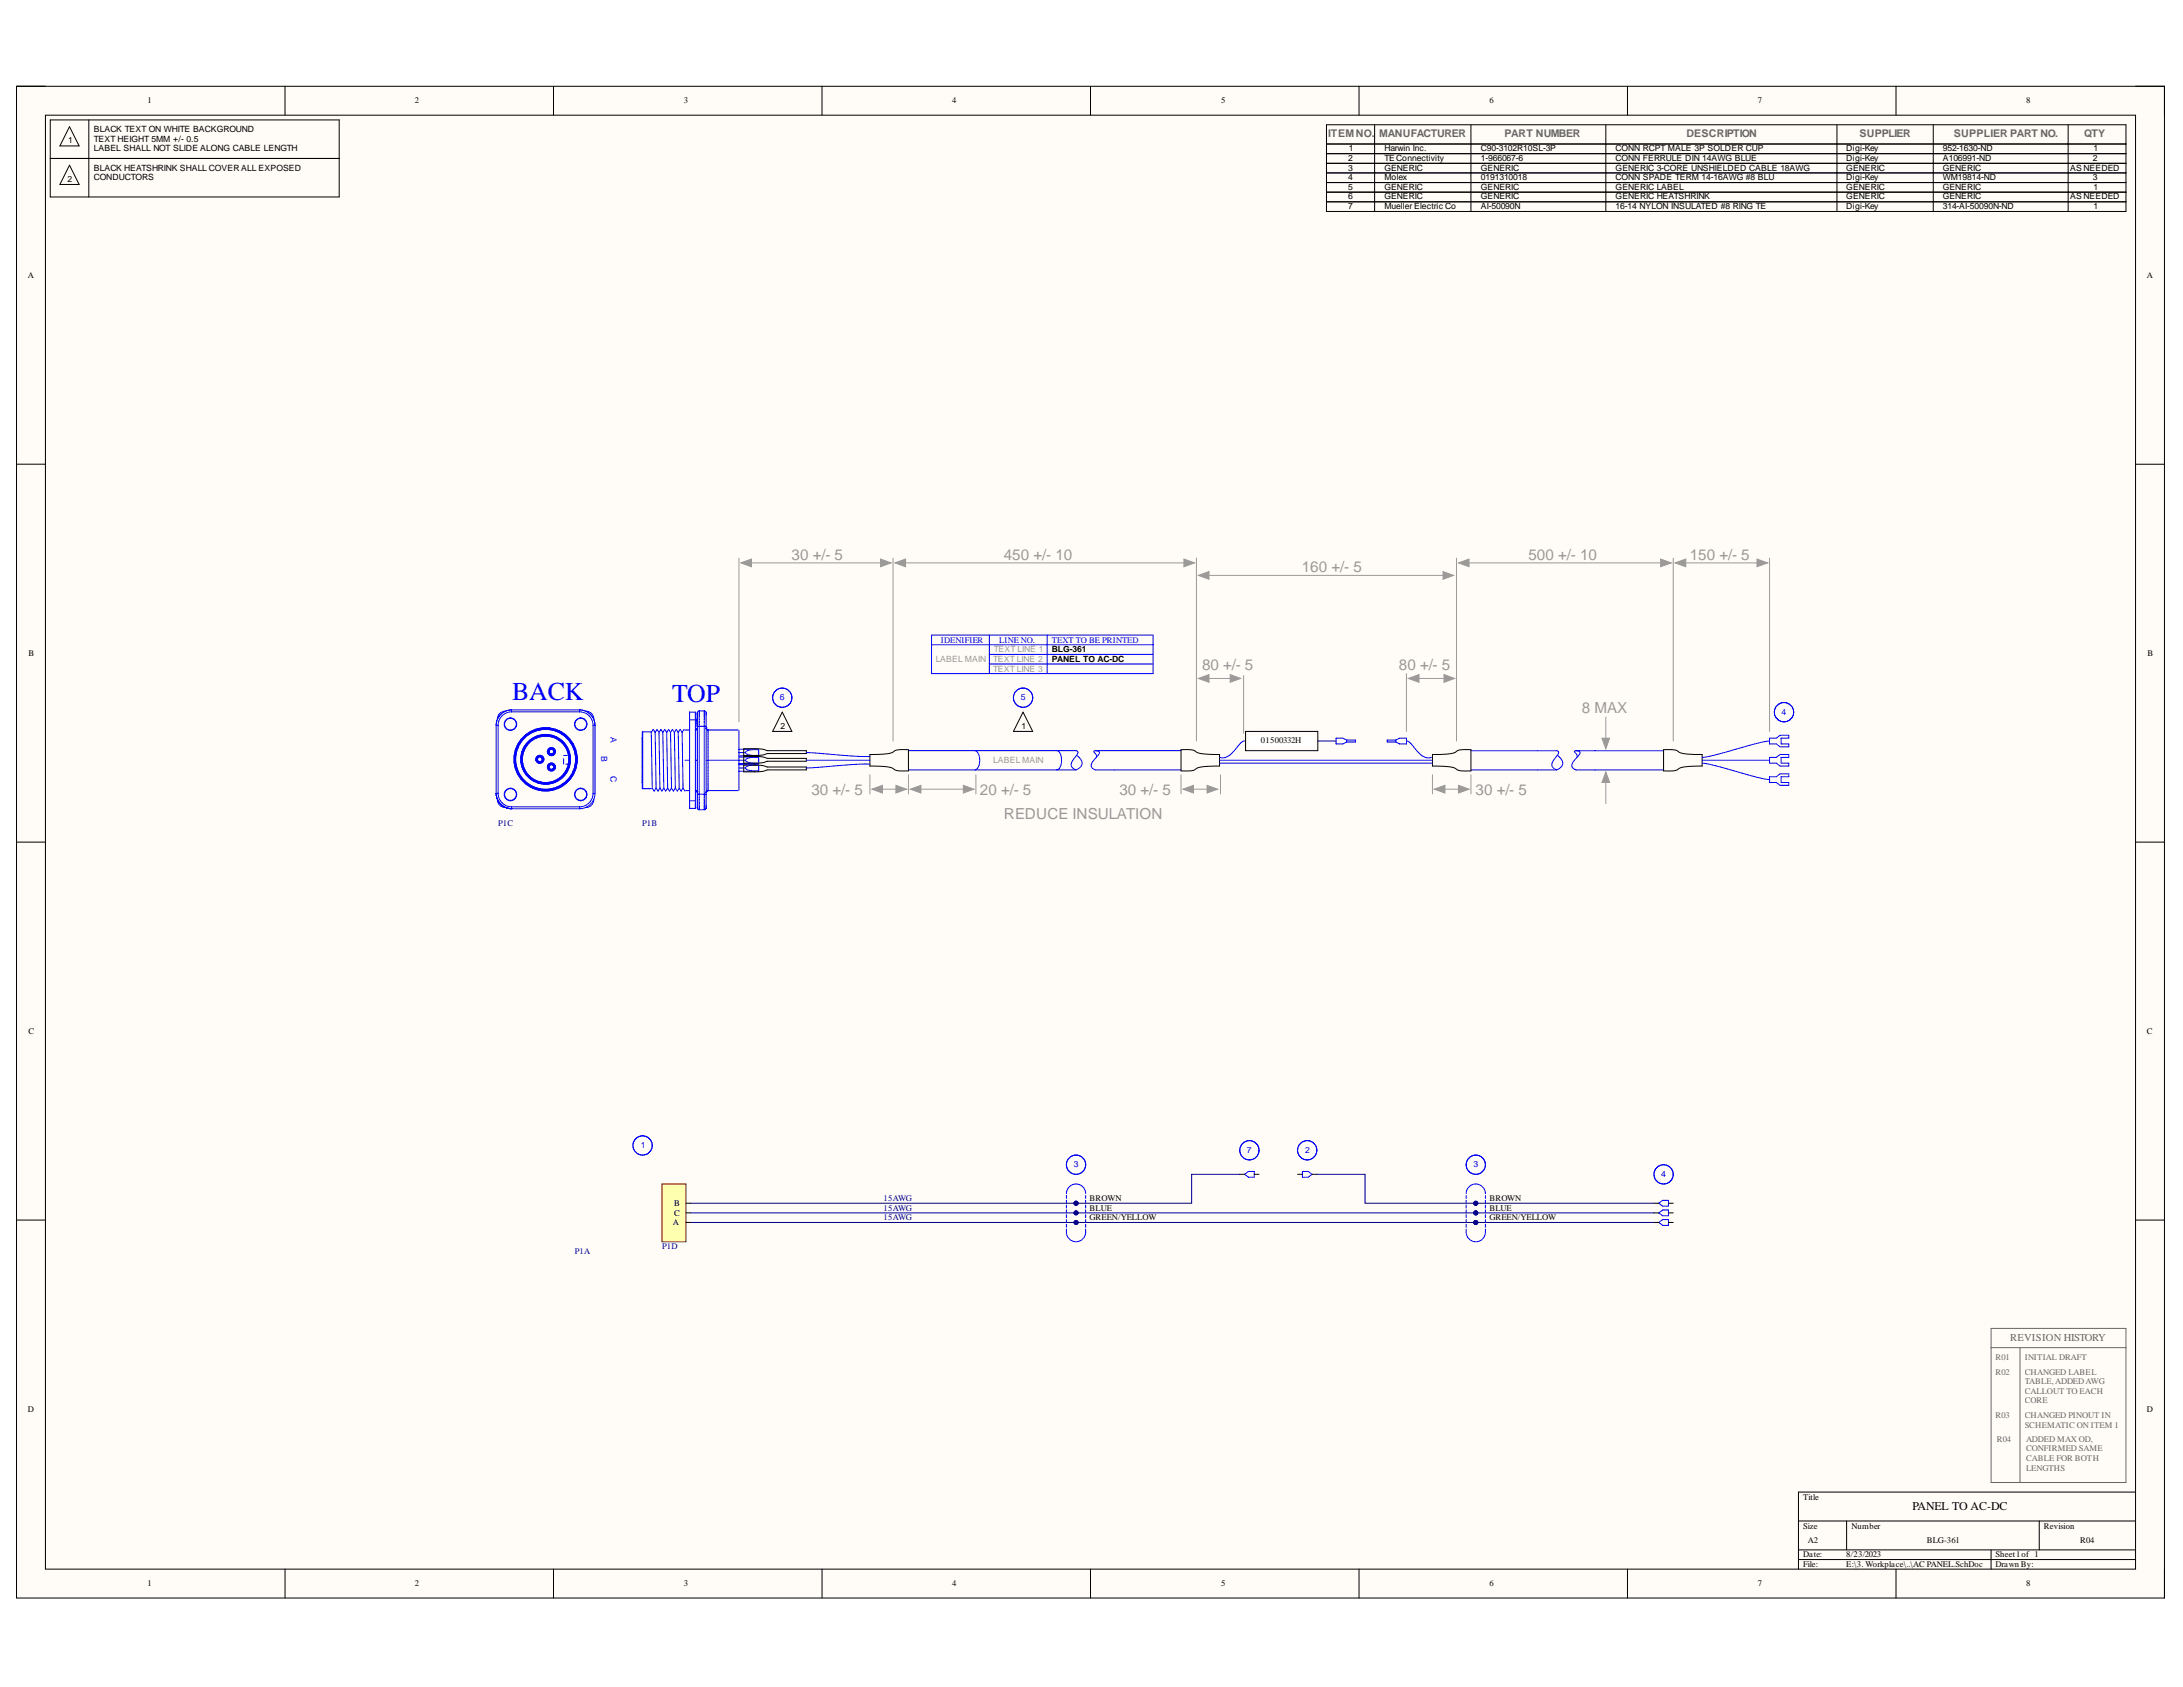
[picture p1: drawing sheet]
<svg xmlns="http://www.w3.org/2000/svg" width="279mm" height="216mm" viewBox="0 0 279 216" stroke-linecap="round" stroke-linejoin="round" font-family="sans-serif">
<defs><g id="words">
<g font-size="3.3" fill="#00f">
<text x="65.5" y="89.6">BACK</text>
<text x="86" y="89.8">TOP</text>
</g>
<g font-size="1.9" fill="#999">
<text x="101.3" y="71.6">30 +/- 5</text>
<text x="128.5" y="71.6">450 +/- 10</text>
<text x="195.6" y="71.6">500 +/- 10</text>
<text x="216.3" y="71.7">150 +/- 5</text>
<text x="166.6" y="73.2">160 +/- 5</text>
<text x="153.8" y="85.7">80 +/- 5</text>
<text x="179" y="85.7">80 +/- 5</text>
<text x="202.5" y="91.3">8 MAX</text>
<text x="103.9" y="101.8">30 +/- 5</text>
<text x="125.4" y="101.8">20 +/- 5</text>
<text x="143.3" y="101.8">30 +/- 5</text>
<text x="188.9" y="101.8">30 +/- 5</text>
<text x="128.5" y="104.8">REDUCE INSULATION</text>
</g>
<text font-size="1.5" x="244.8" y="193.3">PANEL TO AC-DC</text>
<g font-size="1.4" fill="#666">
<text x="170" y="17.6">ITEMNO.</text>
<text x="176.5" y="17.6">MANUFACTURER</text>
<text x="192.6" y="17.6">PART NUMBER</text>
<text x="215.8" y="17.6">DESCRIPTION</text>
<text x="238" y="17.6">SUPPLIER</text>
<text x="250.1" y="17.6">SUPPLIER PART NO.</text>
<text x="266.8" y="17.6">QTY</text>
<text x="257.3" y="171.6">REVISION HISTORY</text>
</g>
<g font-size="1.1">
<text x="12" y="16.9">BLACK TEXT ON WHITE BACKGROUND</text>
<text x="18.9" y="13.2">1</text>
<text x="53.1" y="13.2">2</text>
<text x="87.5" y="13.2">3</text>
<text x="121.9" y="13.2">4</text>
<text x="156.3" y="13.2">5</text>
<text x="190.6" y="13.2">6</text>
<text x="225" y="13.2">7</text>
<text x="259.3" y="13.2">8</text>
<text x="8.6" y="23.2">2</text>
<text x="8.7" y="18.3">1</text>
<text x="12" y="18.2">TEXT HEIGHT 5MM +/- 0.5</text>
<text x="12" y="19.4">LABEL SHALL NOT SLIDE ALONG CABLE LENGTH</text>
<text x="12" y="21.9">BLACK HEATSHRINK SHALL COVER ALL EXPOSED</text>
<text x="12" y="23.1">CONDUCTORS</text>
<text x="172.5" y="20.6">2</text>
<text x="172.5" y="21.9">3</text>
<text x="172.5" y="23.1">4</text>
<text x="172.6" y="19.4">1</text>
<text x="177.2" y="19.4">Harwin Inc.</text>
<text x="177.2" y="20.6">TE Connectivity</text>
<text x="177.2" y="21.9">GENERIC</text>
<text x="177.2" y="23.1">Molex</text>
<text x="189.5" y="19.4">C90-3102R10SL-3P</text>
<text x="189.5" y="20.6">1-966067-6</text>
<text x="189.5" y="21.9">GENERIC</text>
<text x="189.5" y="23.1">0191310018</text>
<text x="206.8" y="19.4">CONN RCPT MALE 3P SOLDER CUP</text>
<text x="206.8" y="20.6">CONN FERRULE DIN 14AWG BLUE</text>
<text x="206.8" y="21.9">GENERIC 3-CORE UNSHIELDED CABLE 18AWG</text>
<text x="206.8" y="23.1">CONN SPADE TERM 14-16AWG #8 BLU</text>
<text x="236.3" y="19.4">Digi-Key</text>
<text x="236.3" y="20.6">Digi-Key</text>
<text x="236.3" y="21.9">GENERIC</text>
<text x="236.3" y="23.1">Digi-Key</text>
<text x="248.7" y="19.4">952-1630-ND</text>
<text x="248.7" y="20.6">A106991-ND</text>
<text x="248.7" y="21.9">GENERIC</text>
<text x="248.7" y="23.1">WM19814-ND</text>
<text x="265" y="21.9">AS NEEDED</text>
<text x="267.9" y="20.6">2</text>
<text x="267.9" y="23.1">3</text>
<text x="267.9" y="19.4">1</text>
<text x="172.5" y="24.3">5</text>
<text x="172.5" y="25.5">6</text>
<text x="172.5" y="26.8">7</text>
<text x="177.2" y="24.3">GENERIC</text>
<text x="177.2" y="25.5">GENERIC</text>
<text x="177.2" y="26.8">Mueller Electric Co</text>
<text x="189.5" y="24.3">GENERIC</text>
<text x="189.5" y="25.5">GENERIC</text>
<text x="189.5" y="26.8">AI-50090N</text>
<text x="206.8" y="24.3">GENERIC LABEL</text>
<text x="206.8" y="25.5">GENERIC HEATSHRINK</text>
<text x="206.8" y="26.8">16-14 NYLON INSULATED #8 RING TE</text>
<text x="236.3" y="24.3">GENERIC</text>
<text x="236.3" y="25.5">GENERIC</text>
<text x="236.3" y="26.8">Digi-Key</text>
<text x="248.7" y="24.3">GENERIC</text>
<text x="248.7" y="25.5">GENERIC</text>
<text x="248.7" y="26.8">314-AI-50090N-ND</text>
<text x="265" y="25.5">AS NEEDED</text>
<text x="267.9" y="24.3">1</text>
<text x="267.9" y="26.8">1</text>
<text x="3.6" y="35.6">A</text>
<text x="274.8" y="35.6">A</text>
<text x="3.6" y="84">B</text>
<text x="134.6" y="83.4">BLG-361</text>
<text x="274.9" y="84">B</text>
<text x="134.6" y="84.7">PANEL TO AC-DC</text>
<text x="99.9" y="93.3">2</text>
<text x="130.8" y="93.3">1</text>
<text x="161.4" y="95">01500332H</text>
<text x="3.6" y="132.3">C</text>
<text x="274.8" y="132.3">C</text>
<text x="86.3" y="154.3">B</text>
<text x="86.3" y="155.6">C</text>
<text x="139.5" y="153.7">BROWN</text>
<text x="139.5" y="155">BLUE</text>
<text x="190.6" y="153.7">BROWN</text>
<text x="190.6" y="155">BLUE</text>
<text x="86.1" y="156.8">A</text>
<text x="139.5" y="156.2">GREEN/YELLOW</text>
<text x="190.6" y="156.2">GREEN/YELLOW</text>
<text x="3.6" y="180.7">D</text>
<text x="274.8" y="180.7">D</text>
<text x="230.8" y="191.9">Title</text>
<text x="230.8" y="195.6">Size</text>
<text x="231.4" y="197.5">A2</text>
<text x="237" y="195.6">Number</text>
<text x="246.6" y="197.5">BLG-361</text>
<text x="261.6" y="195.6">Revision</text>
<text x="266.2" y="197.5">R04</text>
<text x="18.9" y="203">1</text>
<text x="53.1" y="203">2</text>
<text x="87.5" y="203">3</text>
<text x="121.9" y="203">4</text>
<text x="156.3" y="203">5</text>
<text x="190.6" y="203">6</text>
<text x="225" y="203">7</text>
<text x="230.8" y="199.3">Date:</text>
<text x="230.8" y="200.5">File:</text>
<text x="236.3" y="199.3">8/23/2023</text>
<text x="236.3" y="200.5">E:\3. Workplace\..\AC PANEL.SchDoc</text>
<text x="255.4" y="199.3">Sheet1of 1</text>
<text x="255.4" y="200.5">Drawn By:</text>
<text x="259.3" y="203">8</text>
</g>
<g font-size="1.1" fill="#00f">
<text x="120.4" y="82.3">IDENIFIER</text>
<text x="127.9" y="82.3">LINE NO.</text>
<text x="134.6" y="82.3">TEXT TO BE PRINTED</text>
<text x="99.8" y="89.6">6</text>
<text x="130.7" y="89.6">5</text>
<text x="78.1" y="94.4" transform="rotate(90 78.1 94.4)">A</text>
<text x="228" y="91.5">4</text>
<text x="77" y="96.8" transform="rotate(90 77 96.8)">B</text>
<text x="78.1" y="99.3" transform="rotate(90 78.1 99.3)">C</text>
<text x="82" y="146.9">1</text>
<text x="137.4" y="149.4">3</text>
<text x="159.6" y="147.5">7</text>
<text x="167" y="147.5">2</text>
<text x="188.6" y="149.4">3</text>
<text x="212.6" y="150.7">4</text>
</g>
<g font-size="1.1" fill="#999">
<text x="127.2" y="83.4">TEXT LINE 1</text>
<text x="119.8" y="84.7">LABEL MAIN</text>
<text x="127.1" y="84.7">TEXT LINE 2</text>
<text x="127.1" y="86">TEXT LINE 3</text>
<text x="127.1" y="97.6">LABEL MAIN</text>
</g>
<g font-size="1.1" fill="#000080">
<text x="63.8" y="105.7">P1C</text>
<text x="82.2" y="105.7">P1B</text>
<text x="113.1" y="153.7">15AWG</text>
<text x="113.1" y="155">15AWG</text>
<text x="73.6" y="160.5">P1A</text>
<text x="84.7" y="159.9">P1D</text>
<text x="113.1" y="156.2">15AWG</text>
</g>
<g font-size="1.1" fill="#666">
<text x="255.4" y="174.1">R01</text>
<text x="255.4" y="175.9">R02</text>
<text x="259.1" y="174.1">INITIAL DRAFT</text>
<text x="259.1" y="175.9">CHANGED LABEL</text>
<text x="259.1" y="177.1">TABLE,ADDEDAWG</text>
<text x="259.1" y="178.4">CALLOUT TO EACH</text>
<text x="259.1" y="179.6">CORE</text>
<text x="255.4" y="181.4">R03</text>
<text x="255.6" y="184.6">R04</text>
<text x="259.1" y="181.4">CHANGED PINOUT IN</text>
<text x="259.1" y="182.7">SCHEMATIC ON ITEM 1</text>
<text x="259.3" y="184.6">ADDED MAX OD,</text>
<text x="259.3" y="185.7">CONFIRMED SAME</text>
<text x="259.3" y="187">CABLE FOR BOTH</text>
<text x="259.3" y="188.2">LENGTHS</text>
</g>
</g></defs>
<path d="M2.1 11h274.9v193.5h-274.9z" fill-rule="evenodd" fill="#fffcf8"/>
<path d="M2.1 11h274.9v193.5h-274.9z" fill="none" stroke="#000" stroke-width=".13"/>
<path d="M5.8 14.7h267.5v186.1h-267.5z" fill-rule="evenodd" fill="#fffcf8"/>
<g fill="none" stroke="#000" stroke-width=".13">
<path d="M2.1 11h3.7M5.8 14.7h267.5v186.1h-267.5zM36.5 11v3.7M70.8 11v3.7M105.2 11v3.7M139.6 11v3.7M173.9 11v3.7M208.3 11v3.7M242.7 11v3.7M273.3 11h3.7v3.7M2.1 59.4h3.7M273.3 59.4h3.7"/>
<path d="M2.1 107.8h3.7M273.3 107.8h3.7M2.1 156.1h3.7M273.3 156.1h3.7M230.2 194.7h43.1M230.2 198.4h43.1M230.2 199.6h43.1M236.3 194.7v3.7M254.8 198.4v2.4M261 194.7v3.7M273.3 191h-43.1v9.8M36.5 200.8v3.7"/>
<path d="M70.8 200.8v3.7M105.2 200.8v3.7M139.6 200.8v3.7M173.9 200.8v3.7M208.3 200.8v3.7M242.7 200.8v3.7M277 200.8v3.7"/>
</g>
<g fill="none" stroke="#00f" stroke-width=".13">
<path d="M63.5 92.8v8.7M63.5 92.8h.3M63.8 92.8v8.7M64.7 91a.99 .99 0 0 0-1 1M65.3 91.9a.75 .75 0 0 1 .8 .8 .75 .75 0 0 1-.8 .7M65.3 91.9a.75 .75 0 0 0-.7 .8 .75 .75 0 0 0 .7 .7M65.3 91.9a.8 .8 0 0 1 .8 .8 .8 .8 0 0 1-.8 .8M65.3 91.9a.8 .8 0 0 0-.8 .8 .8 .8 0 0 0 .8 .8M65.3 91.9h.1M65.3 93.4v.1M65.5 90.9a1.97 1.97 0 0 0-2 1.9M65.5 91.1a1.72 1.72 0 0 0-1.7 1.7"/>
<path d="M65.5 90.9h8.7M65.5 91.1h8.7M65.5 90.9v.2M72.1 97.1v.7M72.1 96.7h.5M72.4 97.8h.5M74.2 90.9a1.97 1.97 0 0 1 2 1.9M74.2 91.1a1.72 1.72 0 0 1 1.7 1.7M74.2 90.9v.2M74.3 91.9a.75 .75 0 0 1 .8 .8 .75 .75 0 0 1-.8 .7M74.3 91.9a.75 .75 0 0 0-.7 .8 .75 .75 0 0 0 .7 .7M74.3 91.9a.8 .8 0 0 1 .8 .8 .8 .8 0 0 1-.8 .8"/>
<path d="M74.3 91.9a.8 .8 0 0 0-.8 .8 .8 .8 0 0 0 .8 .8M74.3 91.9h.1M74.3 93.4v.1M75 91a.99 .99 0 0 1 1 1M75.9 92.8h.3M75.9 92.8v8.7M76.2 92.8v8.7M82.3 93.7v7.2M82.3 93.7h1.1M83.9 93.7l-.3-.3-.2 .3 .1 7.2 .2 .3 .3-.3M83.9 93.7l.2-.3 .2 .3M83.9 93.7l.1 7.2"/>
<path d="M84.3 93.7l.3-.3 .2 .3M84.3 93.7l.2 7.2M84.8 93.7l.3-.3 .2 .3M84.8 93.7l.2 7.2M85.3 93.7l.3-.3 .2 .3M85.3 93.7l.2 7.2M85.8 93.7l.3-.3 .2 .3M85.8 93.7l.1 7.2M86.3 93.7l.3-.3 .2 .3M86.3 93.7l.1 7.2M86.8 93.7l.3-.3 .2 .3M86.8 93.7l.1 7.2"/>
<path d="M87.3 93.7l.1 7.2M87.5 93.4l-.2 .3M87.6 93.4h.7M87.7 97.3h.6M88.3 91.1h.7v12.4h-.7zM88.3 92.1h.7M89 97.3h.2M89 93.4h.1M89.2 93.4h-.1M89.2 93.4h.1M89.2 93.3v.1M89.2 93.3h.1"/>
<path d="M89.2 93.2v.1M89.2 93.2h.1M89.2 93h1.2M89.5 91l-.2 .1-.1 .1v12.2l.1 .2h.2M89.5 91h.6M89.5 91v12.6M90.1 91l.2 .1 .1 .1v12.2l-.1 .2h-.2M90.1 91v12.6M90.4 93.2h.1M90.4 97.3h4.1M90.4 93.2v.1M90.4 93.3h.1"/>
<path d="M90.5 93.3h.1M90.5 93.3v.1M90.5 93.4h.1M90.6 93.4h.1M90.6 93.4h3.9M90.6 93.4v7.8M94.5 95.9h2.6M94.5 96.7h2.6M94.5 96.9h2.6M94.5 97.7h2.6M94.5 97.9h2.6M94.5 98.7h2.6"/>
<path d="M94.5 97.3h.8M94.5 96.3h.8M94.5 98.3h.8M94.6 93.5v7.6M97 96.9h-.8l-.6 .2a.25 .25 0 0 0-.1 .3 .25 .25 0 0 0 .3 .2l1.2 .1M97 97.9h-.8l-.6 .2a.25 .25 0 0 0-.1 .3 .25 .25 0 0 0 .3 .1l1.2 .2M97 95.9l-.8 .1-.6 .1a.25 .25 0 0 0-.1 .3 .25 .25 0 0 0 .3 .2l1.2 .1M97.1 95.9v.8M97.1 96.9v.8M97.1 97.9v.8M63.5 101.5a1.97 1.97 0 0 0 2 2M63.5 101.5h.3"/>
<path d="M63.7 102.3a.99 .99 0 0 0 1 1M63.8 101.5a1.73 1.73 0 0 0 1.7 1.8M65.3 100.9a.75 .75 0 0 0-.7 .8 .75 .75 0 0 0 .7 .7M65.3 100.9a.75 .75 0 0 1 .8 .8 .75 .75 0 0 1-.8 .7M65.3 100.9a.8 .8 0 0 0-.8 .8 .8 .8 0 0 0 .8 .8M65.3 100.9a.8 .8 0 0 1 .8 .8 .8 .8 0 0 1-.8 .8M65.3 100.9h.1M65.3 102.4v.1M65.5 103.5h8.7M65.5 103.3h8.7M65.5 103.3v.2M74.2 103.3v.2"/>
<path d="M74.3 100.9a.75 .75 0 0 1 .8 .8 .75 .75 0 0 1-.8 .7M74.3 100.9a.75 .75 0 0 0-.7 .8 .75 .75 0 0 0 .7 .7M74.3 100.9a.8 .8 0 0 1 .8 .8 .8 .8 0 0 1-.8 .8M74.3 100.9a.8 .8 0 0 0-.8 .8 .8 .8 0 0 0 .8 .8M74.3 100.9h.1M74.3 102.4v.1M75.9 101.5a1.73 1.73 0 0 1-1.7 1.8M75.9 101.5h.3M76 102.3a.99 .99 0 0 1-1 1M76.2 101.5a1.97 1.97 0 0 1-2 2M82.3 100.9h1.1M84 100.9l.2 .3 .3-.3"/>
<path d="M84.5 100.9l.2 .3 .3-.3M85 100.9l.2 .3 .3-.3M85.5 100.9l.2 .3 .2-.3M85.9 100.9l.3 .3 .2-.3M86.4 100.9l.3 .3 .2-.3M86.9 100.9l.3 .3 .2-.3M87.4 100.9l.3 .3M87.8 101.2h.5M88.3 102.5h.7M89 101.2h.1M89.1 101.2h.1M89.2 101.2v.1"/>
<path d="M89.2 101.3h.1M89.2 101.3v.1M89.2 101.4h.1M89.2 101.6h1.2M89.5 103.6h.6M90.4 101.4h.1M90.4 101.3v.1M90.4 101.3h.1M90.5 101.3h-.1M90.5 101.2h.1M90.6 101.2h-.1M90.6 101.2h.1"/>
<path d="M90.6 101.2h3.9"/>
</g>
<g fill="none" stroke="#00f" stroke-width=".34">
<circle cx="69.1" cy="97.2" r=".41"/>
<circle cx="69.8" cy="97.2" r="3.9"/>
<circle cx="69.8" cy="97.2" r="3.1"/>
<circle cx="70.6" cy="98.2" r=".41"/>
<circle cx="70.6" cy="96.2" r=".41"/>
</g>
<path d="M84.7 151.5h3.1v7.4h-3.1z" fill-rule="evenodd" fill="#ffffb0"/>
<path d="M84.7 151.5h3.1v7.4h-3.1z" fill="none" stroke="#800000" stroke-width=".13"/>
<path d="M169.8 18.4h102.3M169.8 16h102.3v4.9h-102.3zM169.8 19.7h102.3M175.9 16v4.9M188.3 16v4.9M205.5 16v4.9M235.1 16v4.9M247.4 16v4.9M264.7 16v4.9M87.8 156.5h.6M87.8 154h.6M87.8 155.2h.6" fill="none" stroke="#000" stroke-width=".13"/>
<g fill="none" stroke="#00f" stroke-width=".13">
<path d="M135.3 96.1h2.4a.28 .28 0 0 1 .3 .2 .28 .28 0 0 1-.2 .3 2.07 2.07 0 0 0-.7 1.5l.2 .2 .4 .2M135.3 98.5h2.4M137.8 96.7l.2 .1a.92 .92 0 0 1 .5 1 .92 .92 0 0 1-.8 .7M140.2 96.1a.34 .34 0 0 1 .4 0 .34 .34 0 0 1 .1 .4h-.1a3.2 3.2 0 0 0-.9 1.5l.1 .3 .4 .2h2.5M140.2 96.1a.18 .18 0 0 0-.2 .1 .18 .18 0 0 0 .2 .2l.1 .2v.3M140.2 96.1h2.5"/>
<circle cx="82.2" cy="146.6" r="1.23"/>
<circle cx="167.3" cy="147.2" r="1.23"/>
</g>
<circle cx="137.7" cy="154" r=".25" fill="#000080"/>
<circle cx="137.7" cy="154" r=".25" fill="none" stroke="#000080" stroke-width=".13"/>
<circle cx="137.7" cy="155.2" r=".25" fill="#000080"/>
<circle cx="137.7" cy="155.2" r=".25" fill="none" stroke="#000080" stroke-width=".13"/>
<circle cx="137.7" cy="156.5" r=".25" fill="#000080"/>
<circle cx="137.7" cy="156.5" r=".25" fill="none" stroke="#000080" stroke-width=".13"/>
<path d="M137.7 154h.1" fill="none" stroke="#000" stroke-width=".13"/>
<circle cx="137.7" cy="154" r=".25" fill="#000080"/>
<circle cx="137.7" cy="154" r=".25" fill="none" stroke="#000080" stroke-width=".13"/>
<path d="M137.7 155.2h.1" fill="none" stroke="#000" stroke-width=".13"/>
<circle cx="137.7" cy="155.2" r=".25" fill="#000080"/>
<circle cx="137.7" cy="155.2" r=".25" fill="none" stroke="#000080" stroke-width=".13"/>
<g fill="none" stroke="#00f" stroke-width=".13">
<path d="M136.5 152.8a1.23 1.23 0 0 1 1.2-1.3 1.23 1.23 0 0 1 1.3 1.3M136.5 157.3a1.28 1.28 0 0 0 1.2 1.6 1.28 1.28 0 0 0 1.3-1.6M136.5 153v.4M136.5 153.6v.4M136.5 154.2v.4M136.5 154.8v.4M136.5 155.5v.3M136.5 156.1v.4M136.5 156.7v.4M139 153v.4M139 153.6v.4M139 154.2v.4"/>
<path d="M139 154.8v.4M139 155.5v.3M139 156.1v.4M139 156.7v.4"/>
</g>
<path d="M137.7 156.5h.1" fill="none" stroke="#000" stroke-width=".13"/>
<circle cx="137.7" cy="156.5" r=".25" fill="#000080"/>
<circle cx="137.7" cy="156.5" r=".25" fill="none" stroke="#000080" stroke-width=".13"/>
<g fill="none" stroke="#00f" stroke-width=".13">
<path d="M116.3 96.1h8.5M116.3 98.5h8.5M226.5 96.9h.8l.5-.3h1.1v.3h-.9v.8h.9v.3h-1.1l-.5-.3h-.8zM212.3 155.2l.5-.3h.7v.7h-.7z"/>
<circle cx="137.7" cy="149.1" r="1.23"/>
<circle cx="212.9" cy="150.3" r="1.23"/>
</g>
<path d="M169.8 20.9h102.3v2.5h-102.3zM169.8 22.1h102.3M175.9 20.9v2.5M188.3 20.9v2.5M205.5 20.9v2.5M235.1 20.9v2.5M247.4 20.9v2.5M264.7 20.9v2.5M111.3 96.6l1.8-.1a2.98 2.98 0 0 0 1.7-.5l1.5-.1v2.8h-.6a2.07 2.07 0 0 1-1.6-.5l-1-.1-1.8-.1zM211.7 155.2h.6M213.5 155.2h.7" fill="none" stroke="#000" stroke-width=".13"/>
<path d="M111.3 99.1v2.5M116.3 99.1v2.5M112 101h3.7" fill="none" stroke="#999" stroke-width=".13"/>
<path d="M111.6 101l1.3-.5v1z" fill="#999"/>
<path d="M111.6 101l1.3-.5v1z" fill="none" stroke="#999" stroke-width=".13"/>
<path d="M114.7 100.5l1.3 .5-1.3 .5z" fill="#999"/>
<path d="M114.7 100.5l1.3 .5-1.3 .5zM116.9 101h7.4" fill="none" stroke="#999" stroke-width=".13"/>
<path d="M116.5 101l1.4-.5v1z" fill="#999"/>
<path d="M116.5 101l1.4-.5v1z" fill="none" stroke="#999" stroke-width=".13"/>
<path d="M123.3 100.5l1.4 .5-1.4 .5z" fill="#999"/>
<path d="M124.9 99.1v2.5M188.3 99.1v2.5M123.3 100.5l1.4 .5-1.4 .5zM184 101h3.7" fill="none" stroke="#999" stroke-width=".13"/>
<path d="M142.7 96.1h8.5M142.7 98.5h8.5M188.3 96.1h10.9a.28 .28 0 0 1 .3 .2 .28 .28 0 0 1-.1 .3 2.06 2.06 0 0 0-.8 1.5l.2 .2 .4 .2M188.3 98.5h10.9M199.4 96.7l.1 .1a.93 .93 0 0 1 .5 .9 .93 .93 0 0 1-.8 .8M201.7 96.1a.34 .34 0 0 1 .4 0 .34 .34 0 0 1 .1 .4 3.2 3.2 0 0 0-1 1.5l.1 .3 .4 .2h2.5M201.7 96.1a.18 .18 0 0 0-.2 .1 .18 .18 0 0 0 .2 .2l.2 .3-.1 .2M201.7 96.1h2.5" fill="none" stroke="#00f" stroke-width=".13"/>
<path d="M151.2 95.9h.5a2.1 2.1 0 0 1 1.7 .5l1 .1 1.7 .1v1.4l-1.7 .1a2.93 2.93 0 0 0-1.7 .5l-1.5 .1zM183.3 96.6l1.8-.1a2.81 2.81 0 0 0 1.7-.5l1.5-.1v2.8h-.8a2.07 2.07 0 0 1-1.5-.5l-1.2-.1-1.5-.1z" fill="none" stroke="#000" stroke-width=".13"/>
<path d="M183.6 101l1.3-.5v1z" fill="#999"/>
<path d="M183.6 101l1.3-.5v1z" fill="none" stroke="#999" stroke-width=".13"/>
<path d="M186.7 100.5l1.3 .5-1.3 .5z" fill="#999"/>
<path d="M151.2 99.1v2.5M151.8 101h3.7M186.7 100.5l1.3 .5-1.3 .5z" fill="none" stroke="#999" stroke-width=".13"/>
<path d="M159.3 94.8a2.53 2.53 0 0 0-1.3 1.2 1.86 1.86 0 0 1-1.9 .9M178.7 94.7v.3M178.7 94.7l.4-.2h.9v.7h-.9l-.4-.2M178.7 94.7h-1.2v.3h1.2M204.2 96.1h8.7M204.2 98.5h8.7" fill="none" stroke="#00f" stroke-width=".13"/>
<path d="M212.9 95.9h.6a2.09 2.09 0 0 1 1.6 .5l1 .1 1.8 .1v1.4l-1.8 .1a3.1 3.1 0 0 0-1.7 .5l-1.5 .1z" fill="none" stroke="#000" stroke-width=".13"/>
<path d="M151.4 101l1.4-.5v1z" fill="#999"/>
<path d="M151.4 101l1.4-.5v1z" fill="none" stroke="#999" stroke-width=".13"/>
<path d="M154.5 100.5l1.3 .5-1.3 .5z" fill="#999"/>
<path d="M154.5 100.5l1.3 .5-1.3 .5z" fill="none" stroke="#999" stroke-width=".13"/>
<g fill="none" stroke="#00f" stroke-width=".13">
<path d="M103.2 96.3l5.8 .5h2.3M103.2 97.3h8.1M111.3 97.8h-2l-6.1 .5M119.2 81.3h28.4v4.9h-28.4zM119.2 82.5h28.4M124.8 96.1h10.5a1.1 1.1 0 0 1 .6 1.2 1.1 1.1 0 0 1-.6 1.2h-10.5a1.1 1.1 0 0 0 .6-1.2 1.1 1.1 0 0 0-.6-1.2zM126.6 81.3v4.9M126.6 83.7h21M126.6 85h21M134 81.3v4.9M217.9 97.7l1.7 .3 2.6 .7a25.1 25.1 0 0 0 4.3 1.1M217.9 97.3h8.6"/>
<path d="M226.5 94.8l-1.5 .3-5.7 1.6-1.4 .2M226.5 94.5h.8l.5-.4h1.1v.4h-.9v.7h.9v.4h-1.1l-.5-.4h-.8zM226.5 99.4h.8l.5-.4h1.1v.4h-.9v.7h.9v.4h-1.1l-.5-.4h-.8z"/>
<circle cx="100.1" cy="89.3" r="1.23"/>
<circle cx="130.9" cy="89.3" r="1.23"/>
</g>
<g fill="none" stroke="#000" stroke-width=".13">
<path d="M6.4 15.3h37v9.9h-37zM8.9 16.2l1.2 2.5h-2.4zM11.4 15.3v9.9M6.4 20.3h37M8.9 21.1l1.2 2.5h-2.4zM169.8 23.4h102.3v2.4h-102.3zM169.8 24.6h102.3M175.9 23.4v2.4M188.3 23.4v2.4M205.5 23.4v2.4M235.1 23.4v2.4M247.4 23.4v2.4"/>
<path d="M264.7 23.4v2.4M95.2 95.8h2l1 .3h5v.3h-5l-.8 .3h-2.2zM95.2 96.8h2.1l1 .3h4.9v.3h-4.9l-1 .2-2.1 .1zM95.2 97.9h2.2l.8 .3h5v.3h-5l-.9 .3h-2.1zM100.1 91.1l1.3 2.5h-2.5zM130.9 91.1l1.3 2.5h-2.5z"/>
</g>
<circle cx="188.9" cy="154" r=".25" fill="#000080"/>
<circle cx="188.9" cy="154" r=".25" fill="none" stroke="#000080" stroke-width=".13"/>
<circle cx="188.9" cy="155.2" r=".25" fill="#000080"/>
<circle cx="188.9" cy="155.2" r=".25" fill="none" stroke="#000080" stroke-width=".13"/>
<circle cx="188.9" cy="156.5" r=".25" fill="#000080"/>
<circle cx="188.9" cy="156.5" r=".25" fill="none" stroke="#000080" stroke-width=".13"/>
<path d="M188.8 154h.1" fill="none" stroke="#000" stroke-width=".13"/>
<circle cx="188.9" cy="154" r=".25" fill="#000080"/>
<circle cx="188.9" cy="154" r=".25" fill="none" stroke="#000080" stroke-width=".13"/>
<path d="M188.8 155.2h.1" fill="none" stroke="#000" stroke-width=".13"/>
<circle cx="188.9" cy="155.2" r=".25" fill="#000080"/>
<circle cx="188.9" cy="155.2" r=".25" fill="none" stroke="#000080" stroke-width=".13"/>
<g fill="none" stroke="#00f" stroke-width=".13">
<path d="M187.7 152.8a1.23 1.23 0 0 1 1.2-1.3 1.23 1.23 0 0 1 1.2 1.3M187.7 157.3a1.28 1.28 0 0 0 1.2 1.6 1.28 1.28 0 0 0 1.2-1.6M187.7 153v.4M187.7 153.6v.4M187.7 154.2v.4M187.7 154.8v.4M187.7 155.5v.3M187.7 156.1v.4M187.7 156.7v.4M190.1 153v.4M190.1 153.6v.4M190.1 154.2v.4"/>
<path d="M190.1 154.8v.4M190.1 155.5v.3M190.1 156.1v.4M190.1 156.7v.4"/>
</g>
<path d="M188.8 156.5h.1" fill="none" stroke="#000" stroke-width=".13"/>
<circle cx="188.9" cy="156.5" r=".25" fill="#000080"/>
<circle cx="188.9" cy="156.5" r=".25" fill="none" stroke="#000080" stroke-width=".13"/>
<g fill="none" stroke="#00f" stroke-width=".13">
<path d="M166.7 149.9h.7l.5 .4-.5 .4h-.7zM212.3 154l.5-.4h.7v.8h-.7zM212.3 156.5l.5-.4h.7v.7h-.7z"/>
<circle cx="228.3" cy="91.1" r="1.23"/>
</g>
<path d="M166.1 150.3h.6M167.9 150.3h.6M211.7 154h.6M211.7 156.5h.6M213.5 154h.7M213.5 156.5h.7" fill="none" stroke="#000" stroke-width=".13"/>
<path d="M114.3 71.4v23.4M114.9 72h37.6M153.1 71.4v23.4" fill="none" stroke="#999" stroke-width=".13"/>
<path d="M151.5 71.5l1.4 .5-1.4 .5z" fill="#999"/>
<path d="M151.5 71.5l1.4 .5-1.4 .5z" fill="none" stroke="#999" stroke-width=".13"/>
<path d="M114.5 72l1.4-.5v1z" fill="#999"/>
<path d="M114.5 72l1.4-.5v1zM186.4 71.4v23.4M187 72h26.5M214.2 71.4v23.4" fill="none" stroke="#999" stroke-width=".13"/>
<path d="M212.5 71.5l1.4 .5-1.4 .5z" fill="#999"/>
<path d="M212.5 71.5l1.4 .5-1.4 .5z" fill="none" stroke="#999" stroke-width=".13"/>
<path d="M186.7 72l1.3-.5v1z" fill="#999"/>
<path d="M94.6 71.4v21M95.2 72h18.5M186.7 72l1.3-.5v1z" fill="none" stroke="#999" stroke-width=".13"/>
<path d="M112.7 71.5l1.4 .5-1.4 .5z" fill="#999"/>
<path d="M112.7 71.5l1.4 .5-1.4 .5z" fill="none" stroke="#999" stroke-width=".13"/>
<path d="M94.8 72l1.4-.5v1z" fill="#999"/>
<path d="M94.8 72l1.4-.5v1zM214.8 72h11.1M226.5 71.4v22.2" fill="none" stroke="#999" stroke-width=".13"/>
<path d="M224.9 71.5l1.3 .5-1.3 .5z" fill="#999"/>
<path d="M224.9 71.5l1.3 .5-1.3 .5z" fill="none" stroke="#999" stroke-width=".13"/>
<path d="M214.4 72l1.4-.5v1z" fill="#999"/>
<path d="M153.7 73.6h32M214.4 72l1.4-.5v1zM156.2 99.1v2.5M183.3 99.1v2.5" fill="none" stroke="#999" stroke-width=".13"/>
<path d="M184.7 73.2l1.3 .4-1.3 .5z" fill="#999"/>
<path d="M184.7 73.2l1.3 .4-1.3 .5z" fill="none" stroke="#999" stroke-width=".13"/>
<path d="M153.4 73.6l1.3-.5v1z" fill="#999"/>
<path d="M153.4 73.6l1.3-.5v1zM153.7 86.8h4.7M159.2 86.5v7.3" fill="none" stroke="#999" stroke-width=".13"/>
<path d="M157.4 86.3l1.4 .5-1.4 .5z" fill="#999"/>
<path d="M157.4 86.3l1.4 .5-1.4 .5z" fill="none" stroke="#999" stroke-width=".13"/>
<path d="M153.4 86.8l1.3-.5v1z" fill="#999"/>
<path d="M153.4 86.8l1.3-.5v1zM180 86.2v7.4M180.6 86.8h5.2" fill="none" stroke="#999" stroke-width=".13"/>
<path d="M180.3 86.8l1.3-.5v1z" fill="#999"/>
<path d="M180.3 86.8l1.3-.5v1z" fill="none" stroke="#999" stroke-width=".13"/>
<path d="M184.8 86.3l1.4 .5-1.4 .5z" fill="#999"/>
<path d="M184.8 86.3l1.4 .5-1.4 .5zM205.5 91.8v3.7" fill="none" stroke="#999" stroke-width=".13"/>
<path d="M254.8 170h17.3v19.7h-17.3zM254.8 172.5h17.3M258.5 172.5v17.2" fill="none" stroke="#666" stroke-width=".13"/>
<g fill="none" stroke="#00f" stroke-width=".13">
<path d="M156.1 97.3h27.2M156.1 97.7h27.2M180 94.8a2.54 2.54 0 0 1 1.3 1.2 1.87 1.87 0 0 0 1.9 .9M159.3 150.3l.5-.4h.7v.8h-.7z"/>
<circle cx="159.9" cy="147.2" r="1.23"/>
</g>
<path d="M169.8 25.8h102.3v1.3h-102.3zM175.9 25.8v1.3M188.3 25.8v1.3M205.5 25.8v1.3M235.1 25.8v1.3M247.4 25.8v1.3M264.7 25.8v1.3M158.7 150.3h.6M160.5 150.3h.6" fill="none" stroke="#000" stroke-width=".13"/>
<path d="M205 94.5h1l-.5 1.3z" fill="#999"/>
<path d="M205 94.5h1l-.5 1.3zM205.5 99.1v3.7" fill="none" stroke="#999" stroke-width=".13"/>
<path d="M205.5 98.8l.5 1.3h-1z" fill="#999"/>
<path d="M205.5 98.8l.5 1.3h-1z" fill="none" stroke="#999" stroke-width=".13"/>
<circle cx="188.9" cy="149.1" r="1.23" fill="none" stroke="#00f" stroke-width=".13"/>
<path d="M88.4 155.2h100.5" fill="none" stroke="#000080" stroke-width=".13"/>
<circle cx="137.7" cy="155.2" r=".25" fill="#000080"/>
<circle cx="137.7" cy="155.2" r=".25" fill="none" stroke="#000080" stroke-width=".13"/>
<circle cx="188.9" cy="155.2" r=".25" fill="#000080"/>
<g fill="none" stroke="#000080" stroke-width=".13">
<path d="M88.4 156.5h100.5"/>
<circle cx="188.9" cy="155.2" r=".25"/>
</g>
<circle cx="137.7" cy="156.5" r=".25" fill="#000080"/>
<circle cx="137.7" cy="156.5" r=".25" fill="none" stroke="#000080" stroke-width=".13"/>
<circle cx="188.9" cy="156.5" r=".25" fill="#000080"/>
<g fill="none" stroke="#000080" stroke-width=".13">
<path d="M88.4 154h49.3"/>
<circle cx="188.9" cy="156.5" r=".25"/>
</g>
<circle cx="137.7" cy="154" r=".25" fill="#000080"/>
<g fill="none" stroke="#000080" stroke-width=".13">
<path d="M158.7 150.3h-6.2v3.7h-14.8"/>
<circle cx="137.7" cy="154" r=".25"/>
</g>
<circle cx="137.7" cy="154" r=".25" fill="#000080"/>
<g fill="none" stroke="#000080" stroke-width=".13">
<path d="M168.5 150.3h6.2v3.7h14.2"/>
<circle cx="137.7" cy="154" r=".25"/>
</g>
<circle cx="188.9" cy="154" r=".25" fill="#000080"/>
<g fill="none" stroke="#000080" stroke-width=".13">
<path d="M188.9 154h22.8"/>
<circle cx="188.9" cy="154" r=".25"/>
</g>
<circle cx="188.9" cy="154" r=".25" fill="#000080"/>
<g fill="none" stroke="#000080" stroke-width=".13">
<path d="M188.9 155.2h22.8"/>
<circle cx="188.9" cy="154" r=".25"/>
</g>
<circle cx="188.9" cy="155.2" r=".25" fill="#000080"/>
<g fill="none" stroke="#000080" stroke-width=".13">
<path d="M188.9 156.5h22.8"/>
<circle cx="188.9" cy="155.2" r=".25"/>
</g>
<circle cx="188.9" cy="156.5" r=".25" fill="#000080"/>
<circle cx="188.9" cy="156.5" r=".25" fill="none" stroke="#000080" stroke-width=".13"/>
<path d="M172.4 94.7v.3M172.4 94.7l-.5-.2h-.9v.7h.9l.5-.2M172.4 94.7h1.1v.3h-1.1" fill="none" stroke="#00f" stroke-width=".13"/>
<path d="M159.4 93.6h9.3v2.5h-9.3z" fill="none" stroke="#000" stroke-width=".13"/>
<path d="M159.9 94.1h8.2v1.5h-8.2z" fill-rule="evenodd" fill="#fff"/>
<path d="M159.9 94.1h8.2v1.5h-8.2z" fill="none" stroke="#fff" stroke-width=".13"/>
<path d="M168.7 94.8h2.3" fill="none" stroke="#000080" stroke-width=".13"/>
<use href="#words"/>
</svg>
